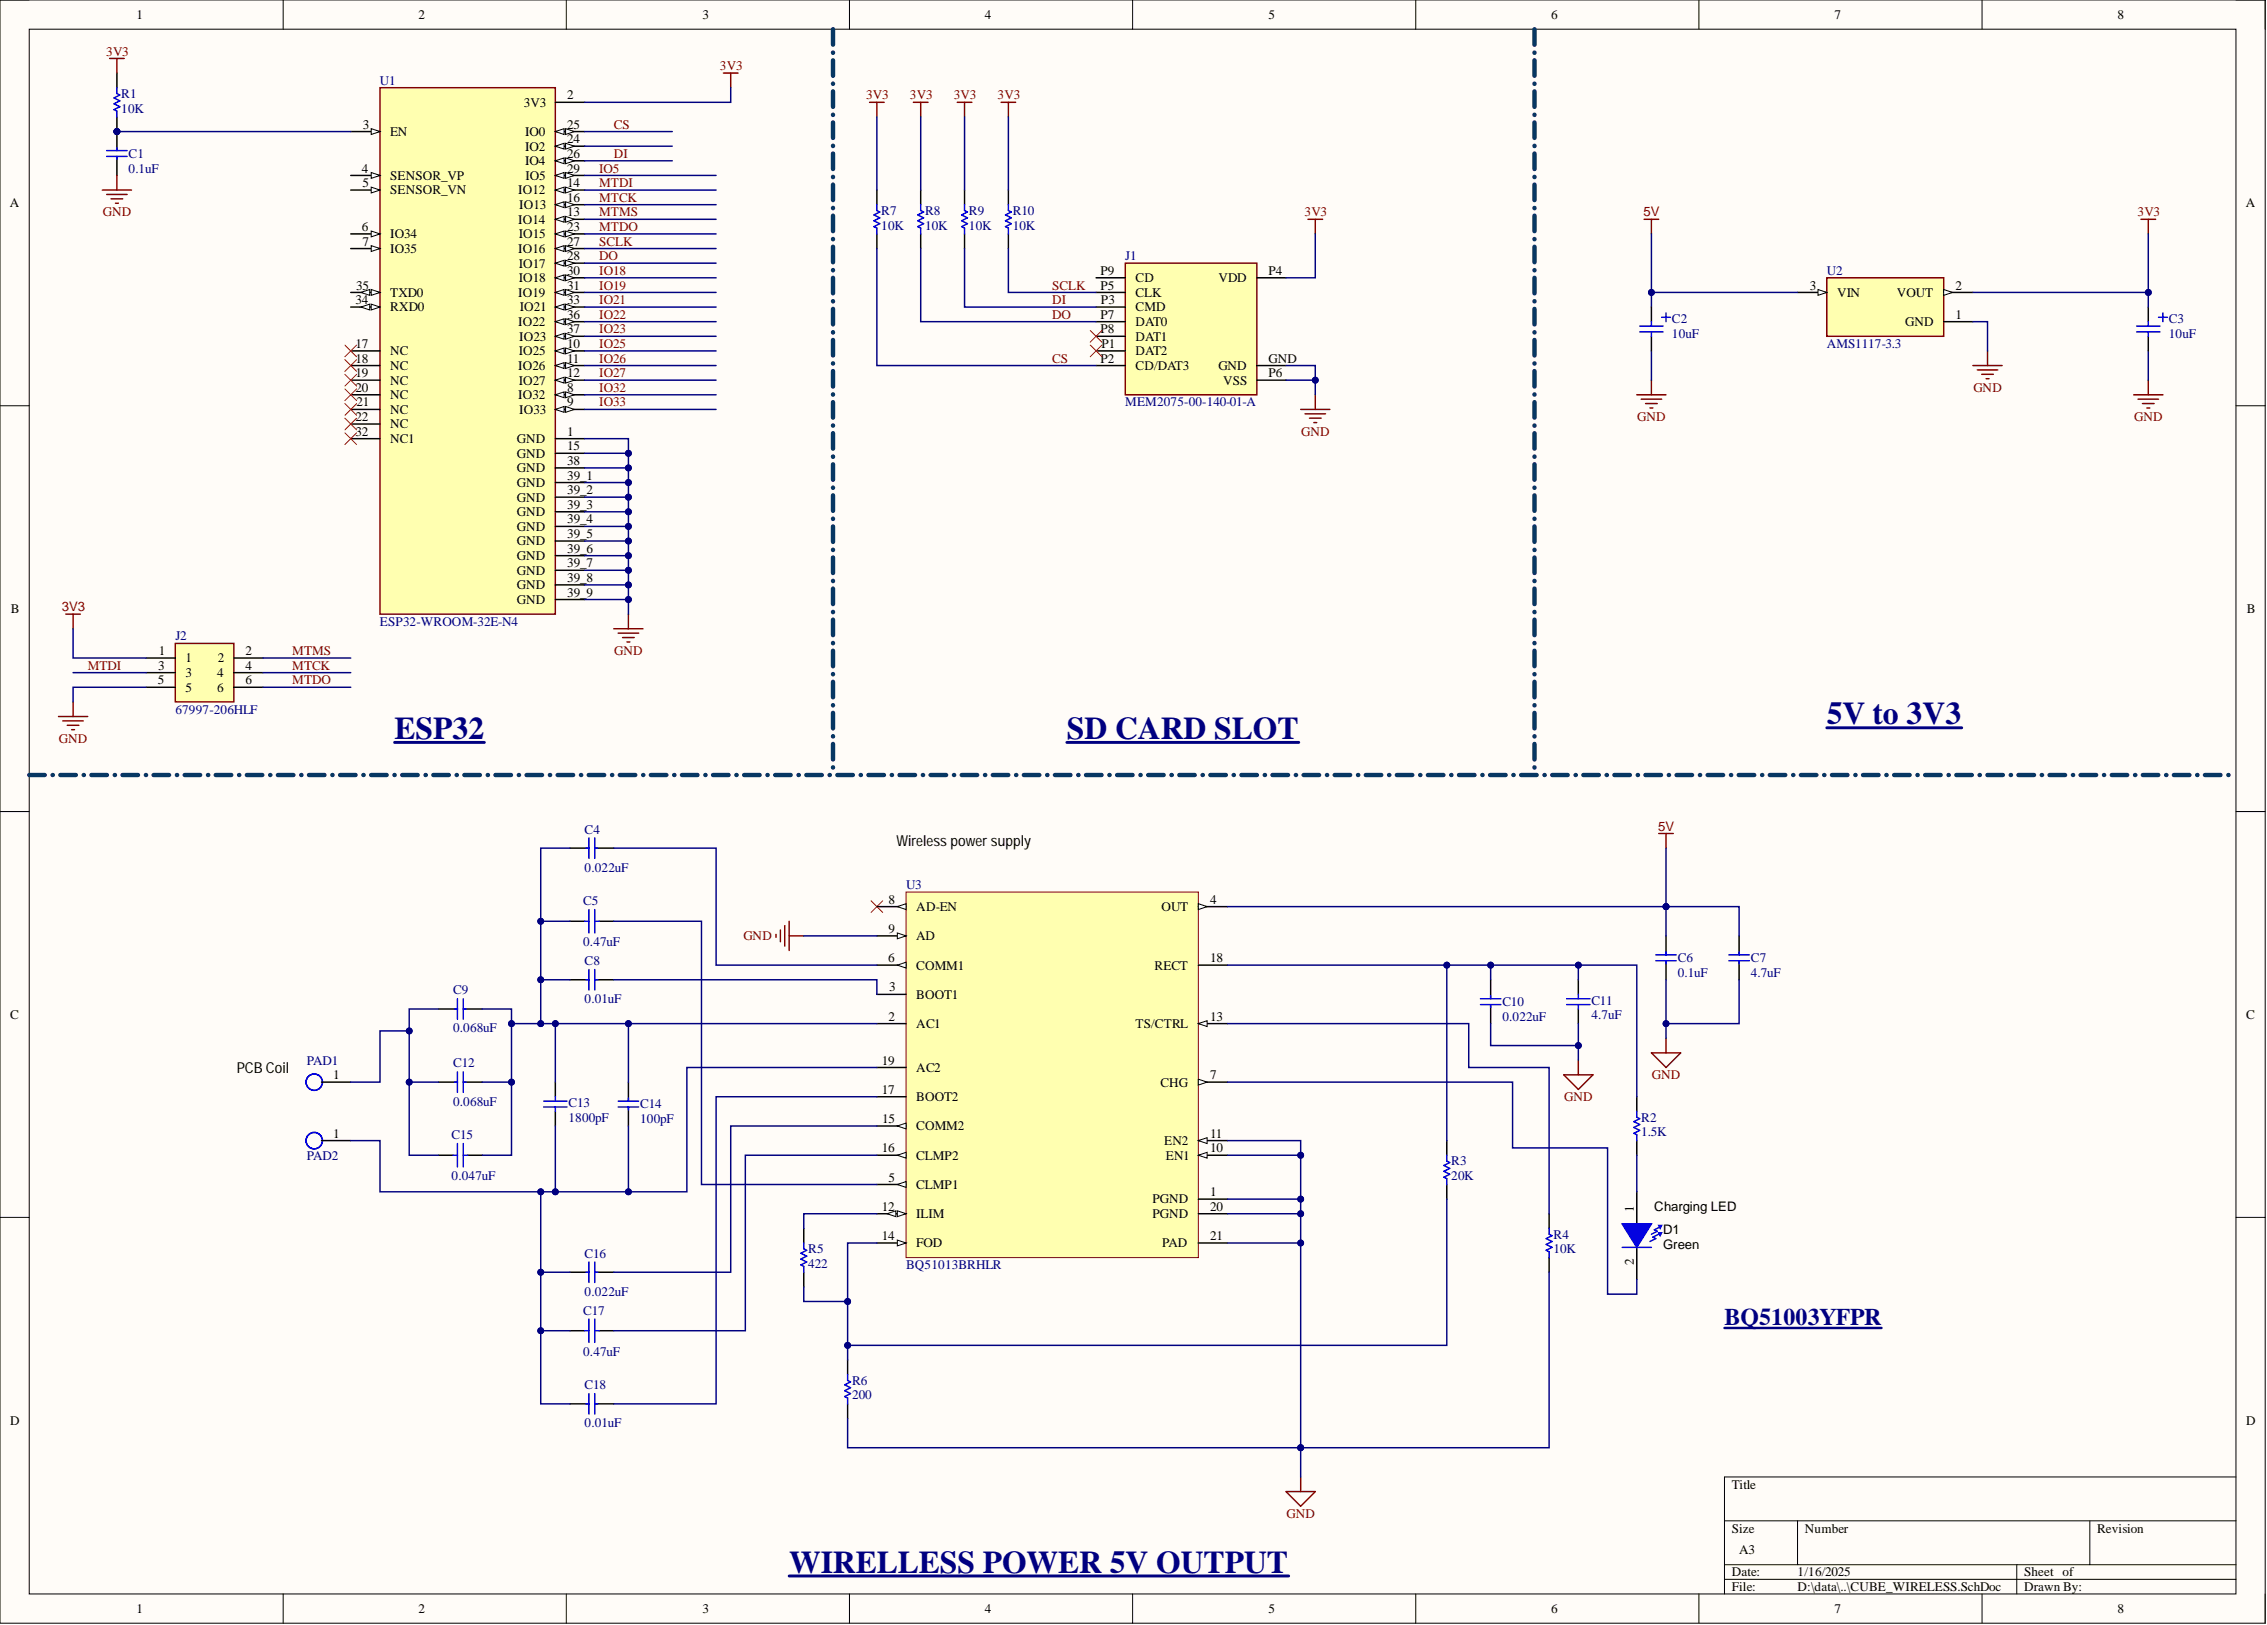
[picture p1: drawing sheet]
<svg xmlns="http://www.w3.org/2000/svg" width="393mm" height="282mm" viewBox="0 0 393 282" stroke-linecap="round" stroke-linejoin="round" font-family="sans-serif">
<defs><g id="words">
<g font-size="5.5" fill="#000080">
<text x="317" y="125.6">5V to 3V3</text>
<text x="68.5" y="128.2">ESP32</text>
<text x="185.1" y="128.2">SD CARD SLOT</text>
<text x="136.9" y="272.8">WIRELLESS POWER 5V OUTPUT</text>
</g>
<text font-size="4.1" fill="#000080" x="299.2" y="229.9">BQ51003YFPR</text>
<g font-size="2.6">
<text x="155.5" y="146.8">Wireless power supply</text>
<text x="41.1" y="186.1">PCBCoil</text>
</g>
<g font-size="2.3">
<text x="23.7" y="3.3">1</text>
<text x="72.6" y="3.3">2</text>
<text x="121.9" y="3.3">3</text>
<text x="170.9" y="3.3">4</text>
<text x="220.1" y="3.3">5</text>
<text x="269.1" y="3.3">6</text>
<text x="318.3" y="3.3">7</text>
<text x="367.4" y="3.3">8</text>
<text x="98.4" y="17.2">2</text>
<text x="63" y="22.3">3</text>
<text x="67.7" y="23.6">EN</text>
<text x="90.9" y="18.5">3V3</text>
<text x="91.1" y="23.6">IO0</text>
<text x="98.4" y="22.3">25</text>
<text x="62.8" y="29.9">4</text>
<text x="91.1" y="26.1">IO2</text>
<text x="91.1" y="28.7">IO4</text>
<text x="98.4" y="24.9">24</text>
<text x="98.4" y="27.4">26</text>
<text x="98.4" y="29.9">29</text>
<text x="1.7" y="35.9">A</text>
<text x="62.9" y="32.5">5</text>
<text x="67.7" y="31.2">SENSOR_VP</text>
<text x="67.7" y="33.7">SENSOR_VN</text>
<text x="89.9" y="33.7">IO12</text>
<text x="91.2" y="31.2">IO5</text>
<text x="98.4" y="32.5">14</text>
<text x="98.4" y="35">16</text>
<text x="389.7" y="35.9">A</text>
<text x="62.8" y="40.1">6</text>
<text x="67.7" y="41.3">IO34</text>
<text x="89.9" y="38.8">IO14</text>
<text x="90" y="41.3">IO15</text>
<text x="90.1" y="36.3">IO13</text>
<text x="98.4" y="37.5">13</text>
<text x="98.4" y="40.1">23</text>
<text x="62.9" y="42.6">7</text>
<text x="67.7" y="43.9">IO35</text>
<text x="89.9" y="43.9">IO16</text>
<text x="90" y="46.4">IO17</text>
<text x="98.4" y="42.6">27</text>
<text x="98.4" y="45.1">28</text>
<text x="98.4" y="47.7">30</text>
<text x="190.9" y="47.7">P9</text>
<text x="220.1" y="47.7">P4</text>
<text x="61.7" y="52.8">34</text>
<text x="61.8" y="50.2">35</text>
<text x="67.7" y="51.5">TXD0</text>
<text x="89.9" y="51.5">IO19</text>
<text x="90" y="48.9">IO18</text>
<text x="98.4" y="50.2">31</text>
<text x="98.4" y="52.8">33</text>
<text x="190.9" y="50.2">P5</text>
<text x="191" y="52.8">P3</text>
<text x="197" y="51.5">CLK</text>
<text x="197" y="48.9">CD</text>
<text x="211.4" y="48.9">VDD</text>
<text x="314" y="50.2">3</text>
<text x="318.7" y="51.5">VIN</text>
<text x="329.1" y="51.5">VOUT</text>
<text x="339.3" y="50.2">2</text>
<text x="67.7" y="54">RXD0</text>
<text x="89.9" y="56.6">IO22</text>
<text x="90.1" y="59.1">IO23</text>
<text x="90.2" y="54">IO21</text>
<text x="98.4" y="55.3">36</text>
<text x="98.4" y="57.8">37</text>
<text x="190.9" y="55.3">P7</text>
<text x="190.9" y="57.8">P8</text>
<text x="197" y="54">CMD</text>
<text x="197" y="56.6">DAT0</text>
<text x="197" y="59.1">DAT1</text>
<text x="330.6" y="56.6">GND</text>
<text x="339.3" y="55.3">1</text>
<text x="61.7" y="60.4">17</text>
<text x="61.7" y="62.9">18</text>
<text x="61.7" y="65.4">19</text>
<text x="67.7" y="61.6">NC</text>
<text x="67.7" y="64.2">NC</text>
<text x="89.9" y="64.2">IO26</text>
<text x="90" y="61.6">IO25</text>
<text x="98.4" y="60.4">10</text>
<text x="98.4" y="62.9">11</text>
<text x="98.4" y="65.4">12</text>
<text x="190.9" y="62.9">P2</text>
<text x="191.1" y="60.4">P1</text>
<text x="197" y="61.6">DAT2</text>
<text x="197" y="64.2">CD/DAT3</text>
<text x="211.4" y="64.2">GND</text>
<text x="220.1" y="65.4">P6</text>
<text x="220.1" y="62.9">GND</text>
<text x="61.7" y="68">20</text>
<text x="61.9" y="70.5">21</text>
<text x="67.7" y="66.7">NC</text>
<text x="67.7" y="69.2">NC</text>
<text x="67.7" y="71.8">NC</text>
<text x="89.9" y="69.2">IO32</text>
<text x="90" y="66.7">IO27</text>
<text x="90.1" y="71.8">IO33</text>
<text x="98.4" y="68">8</text>
<text x="98.4" y="70.5">9</text>
<text x="212.2" y="66.7">VSS</text>
<text x="61.7" y="73">22</text>
<text x="61.7" y="75.6">32</text>
<text x="67.7" y="74.3">NC</text>
<text x="67.7" y="76.9">NC1</text>
<text x="89.7" y="76.9">GND</text>
<text x="98.4" y="75.6">1</text>
<text x="89.7" y="79.4">GND</text>
<text x="89.7" y="81.9">GND</text>
<text x="98.4" y="78.1">15</text>
<text x="98.4" y="80.7">38</text>
<text x="98.4" y="83.2">39_1</text>
<text x="89.7" y="84.5">GND</text>
<text x="89.7" y="87">GND</text>
<text x="89.7" y="89.5">GND</text>
<text x="98.4" y="85.7">39_2</text>
<text x="98.4" y="88.3">39_3</text>
<text x="89.7" y="92.1">GND</text>
<text x="89.7" y="94.6">GND</text>
<text x="98.4" y="90.8">39_4</text>
<text x="98.4" y="93.3">39_5</text>
<text x="98.4" y="95.9">39_6</text>
<text x="89.7" y="97.1">GND</text>
<text x="89.7" y="99.7">GND</text>
<text x="98.4" y="98.4">39_7</text>
<text x="98.4" y="100.9">39_8</text>
<text x="1.9" y="106.4">B</text>
<text x="89.7" y="102.2">GND</text>
<text x="89.7" y="104.8">GND</text>
<text x="98.4" y="103.5">39_9</text>
<text x="389.8" y="106.4">B</text>
<text x="27.6" y="113.6">1</text>
<text x="42.6" y="113.6">2</text>
<text x="27.4" y="118.7">5</text>
<text x="27.5" y="116.2">3</text>
<text x="32.2" y="114.9">1</text>
<text x="32.2" y="117.4">3</text>
<text x="32.2" y="120">5</text>
<text x="37.7" y="117.4">4</text>
<text x="37.7" y="120">6</text>
<text x="37.8" y="114.9">2</text>
<text x="42.6" y="116.2">4</text>
<text x="42.6" y="118.7">6</text>
<text x="154.2" y="161.8">9</text>
<text x="154.2" y="156.8">8</text>
<text x="159" y="158">AD-EN</text>
<text x="201.5" y="158">OUT</text>
<text x="210" y="156.8">4</text>
<text x="154.1" y="166.9">6</text>
<text x="159" y="163.1">AD</text>
<text x="210" y="166.9">18</text>
<text x="154.3" y="172">3</text>
<text x="159" y="173.2">BOOT1</text>
<text x="159" y="168.2">COMM1</text>
<text x="200.3" y="168.2">RECT</text>
<text x="1.8" y="176.7">C</text>
<text x="154.2" y="177">2</text>
<text x="159" y="178.3">AC1</text>
<text x="197" y="178.3">TS/CTRL</text>
<text x="210" y="177">13</text>
<text x="389.7" y="176.7">C</text>
<text x="153" y="184.7">19</text>
<text x="159" y="185.9">AC2</text>
<text x="57.8" y="187.2">1</text>
<text x="153" y="189.7">17</text>
<text x="159" y="191">BOOT2</text>
<text x="201.3" y="188.5">CHG</text>
<text x="210" y="187.2">7</text>
<text x="57.8" y="197.3">1</text>
<text x="153.1" y="194.8">15</text>
<text x="159" y="196.1">COMM2</text>
<text x="210" y="197.3">11</text>
<text x="153" y="199.9">16</text>
<text x="159" y="201.1">CLMP2</text>
<text x="202" y="198.6">EN2</text>
<text x="202.3" y="201.1">EN1</text>
<text x="210" y="199.9">10</text>
<text x="154.2" y="205">5</text>
<text x="159" y="206.2">CLMP1</text>
<text x="200" y="208.8">PGND</text>
<text x="210" y="207.5">1</text>
<text x="153" y="210">12</text>
<text x="153" y="215.1">14</text>
<text x="159" y="211.3">ILIM</text>
<text x="200" y="211.3">PGND</text>
<text x="210" y="210">20</text>
<text x="210" y="215.1">21</text>
<text x="283.5" y="210.3" transform="rotate(-90 283.5 210.3)">1</text>
<text x="287" y="210">Charging LED</text>
<text x="288.6" y="214.1">D1</text>
<text x="159" y="216.4">FOD</text>
<text x="201.7" y="216.4">PAD</text>
<text x="283.5" y="219.4" transform="rotate(-90 283.5 219.4)">2</text>
<text x="288.6" y="216.6">Green</text>
<text x="1.8" y="247.1">D</text>
<text x="389.7" y="247.1">D</text>
<text x="300.5" y="258.2">Title</text>
<text x="300.5" y="265.8">Size</text>
<text x="301.7" y="269.6">A3</text>
<text x="313.2" y="265.8">Number</text>
<text x="363.9" y="265.8">Revision</text>
<text x="300.5" y="273.4">Date:</text>
<text x="300.5" y="276">File:</text>
<text x="311.9" y="273.4">1/16/2025</text>
<text x="311.9" y="276">D:\data\..\CUBE_WIRELESS.SchDoc</text>
<text x="351.2" y="273.4">Sheet of</text>
<text x="351.2" y="276">Drawn By:</text>
<text x="23.7" y="279.8">1</text>
<text x="72.6" y="279.8">2</text>
<text x="121.9" y="279.8">3</text>
<text x="170.9" y="279.8">4</text>
<text x="220.1" y="279.8">5</text>
<text x="269.1" y="279.8">6</text>
<text x="318.3" y="279.8">7</text>
<text x="367.4" y="279.8">8</text>
</g>
<g font-size="2.3" fill="#800000">
<text x="18.4" y="9.6">3V3</text>
<text x="124.9" y="12.2">3V3</text>
<text x="150.3" y="17.2">3V3</text>
<text x="157.9" y="17.2">3V3</text>
<text x="165.5" y="17.2">3V3</text>
<text x="173.1" y="17.2">3V3</text>
<text x="106.5" y="22.3">CS</text>
<text x="104" y="29.9">IO5</text>
<text x="106.5" y="27.4">DI</text>
<text x="104" y="32.5">MTDI</text>
<text x="104" y="35">MTCK</text>
<text x="17.8" y="37.5">GND</text>
<text x="104" y="37.5">MTMS</text>
<text x="104" y="40.1">MTDO</text>
<text x="226.4" y="37.5">3V3</text>
<text x="285.2" y="37.5">5V</text>
<text x="370.9" y="37.5">3V3</text>
<text x="104" y="42.6">SCLK</text>
<text x="104" y="45.1">DO</text>
<text x="104" y="47.7">IO18</text>
<text x="104" y="50.2">IO19</text>
<text x="104" y="52.8">IO21</text>
<text x="182.6" y="52.8">DI</text>
<text x="182.6" y="50.2">SCLK</text>
<text x="104" y="55.3">IO22</text>
<text x="104" y="57.8">IO23</text>
<text x="182.6" y="55.3">DO</text>
<text x="104" y="60.4">IO25</text>
<text x="104" y="62.9">IO26</text>
<text x="104" y="65.4">IO27</text>
<text x="182.6" y="62.9">CS</text>
<text x="104" y="68">IO32</text>
<text x="104" y="70.5">IO33</text>
<text x="342.4" y="68">GND</text>
<text x="225.8" y="75.6">GND</text>
<text x="284.1" y="73">GND</text>
<text x="370.3" y="73">GND</text>
<text x="10.7" y="106">3V3</text>
<text x="50.7" y="113.6">MTMS</text>
<text x="106.6" y="113.6">GND</text>
<text x="15.2" y="116.2">MTDI</text>
<text x="50.7" y="116.2">MTCK</text>
<text x="50.7" y="118.7">MTDO</text>
<text x="10.2" y="128.9">GND</text>
<text x="287.7" y="144.1">5V</text>
<text x="129" y="163.1">GND</text>
<text x="271.4" y="191">GND</text>
<text x="286.6" y="187.2">GND</text>
<text x="223.2" y="263.3">GND</text>
</g>
<g font-size="2.3" fill="#000080">
<text x="21" y="17">R1</text>
<text x="65.9" y="14.7">U1</text>
<text x="21" y="19.5">10K</text>
<text x="22.3" y="27.4">C1</text>
<text x="22.3" y="29.9">0.1uF</text>
<text x="152.9" y="37.3">R7</text>
<text x="152.9" y="39.8">10K</text>
<text x="160.5" y="37.3">R8</text>
<text x="160.5" y="39.8">10K</text>
<text x="168.1" y="37.3">R9</text>
<text x="168.1" y="39.8">10K</text>
<text x="175.7" y="37.3">R10</text>
<text x="175.7" y="39.8">10K</text>
<text x="195.2" y="45.1">J1</text>
<text x="317" y="47.7">U2</text>
<text x="290.1" y="56.1">C2</text>
<text x="290.1" y="58.6">10uF</text>
<text x="376.3" y="56.1">C3</text>
<text x="376.3" y="58.6">10uF</text>
<text x="317" y="60.4">AMS1117-3.3</text>
<text x="195.2" y="70.5">MEM2075-00-140-01-A</text>
<text x="30.4" y="111.1">J2</text>
<text x="65.9" y="108.6">ESP32-WROOM-32E-N4</text>
<text x="30.4" y="123.8">67997-206HLF</text>
<text x="101.4" y="144.6">C4</text>
<text x="101.4" y="151.2">0.022uF</text>
<text x="157.2" y="154.2">U3</text>
<text x="101.2" y="157">C5</text>
<text x="101.2" y="164.1">0.47uF</text>
<text x="101.4" y="167.4">C8</text>
<text x="291.1" y="166.9">C6</text>
<text x="303.8" y="166.9">C7</text>
<text x="78.6" y="172.5">C9</text>
<text x="291.1" y="169.4">0.1uF</text>
<text x="303.8" y="169.4">4.7uF</text>
<text x="78.6" y="179.1">0.068uF</text>
<text x="101.4" y="174">0.01uF</text>
<text x="260.7" y="174.5">C10</text>
<text x="260.7" y="177">0.022uF</text>
<text x="276.1" y="174.3">C11</text>
<text x="276.1" y="176.8">4.7uF</text>
<text x="53.2" y="184.7">PAD1</text>
<text x="78.6" y="185.2">C12</text>
<text x="78.6" y="191.8">0.068uF</text>
<text x="78.4" y="197.6">C15</text>
<text x="98.6" y="192">C13</text>
<text x="98.6" y="194.6">1800pF</text>
<text x="111.1" y="192.3">C14</text>
<text x="111.1" y="194.8">100pF</text>
<text x="284.8" y="194.6">R2</text>
<text x="284.8" y="197.1">1.5K</text>
<text x="53.2" y="201.1">PAD2</text>
<text x="251.8" y="202.2">R3</text>
<text x="78.4" y="204.7">0.047uF</text>
<text x="251.8" y="204.7">20K</text>
<text x="269.5" y="214.8">R4</text>
<text x="101.4" y="218.1">C16</text>
<text x="140.2" y="217.4">R5</text>
<text x="140.2" y="219.9">422</text>
<text x="157.2" y="220.2">BQ51013BRHLR</text>
<text x="269.5" y="217.4">10K</text>
<text x="101.4" y="224.7">0.022uF</text>
<text x="101.2" y="228">C17</text>
<text x="101.2" y="235.1">0.47uF</text>
<text x="101.4" y="241">C18</text>
<text x="147.8" y="240.2">R6</text>
<text x="147.8" y="242.7">200</text>
<text x="101.4" y="247.6">0.01uF</text>
</g>
</g></defs>
<path d="M0 0h393v281.6h-393z" fill-rule="evenodd" fill="#fffcf8"/>
<path d="M0 0h393v281.6h-393z" fill="none" stroke="#000" stroke-width=".17"/>
<path d="M5.1 5.1h382.9v271.4h-382.9z" fill-rule="evenodd" fill="#fffcf8"/>
<g fill="none" stroke="#000" stroke-width=".17">
<path d="M0 0h5.1M49.1 0v5.1M98.3 0v5.1M147.4 0v5.1M196.5 0v5.1M245.6 0v5.1M294.8 0v5.1M343.9 0v5.1M388 0h5v5.1M5.1 5.1h382.9v271.4h-382.9zM0 70.4h5.1M388 70.4h5"/>
<path d="M0 140.8h5.1M388 140.8h5M0 211.2h5.1M388 211.2h5M388 256.2h-88.8v20.3M49.1 276.5v5.1M98.3 276.5v5.1M147.4 276.5v5.1M196.5 276.5v5.1M245.6 276.5v5.1M294.8 276.5v5.1M299.2 263.8h88.8"/>
<path d="M299.2 271.4h88.8M299.2 273.9h88.8M311.9 263.8v7.6M343.9 276.5v5.1M349.9 271.4v5.1M362.6 263.8v7.6M393 276.5v5.1"/>
</g>
<path d="M65.9 15.2h30.5v91.3h-30.5z" fill-rule="evenodd" fill="#ffffb0"/>
<path d="M65.9 15.2h30.5v91.3h-30.5z" fill="none" stroke="#800000" stroke-width=".25"/>
<path d="M60.9 22.8h5" fill="none" stroke="#000" stroke-width=".25"/>
<path d="M64.4 22.3l1.5 .5-1.5 .5z" fill="#f8fcff"/>
<path d="M64.4 22.3l1.5 .5-1.5 .5z" fill="none" stroke="#000" stroke-width=".17"/>
<path d="M60.9 30.4h5" fill="none" stroke="#000" stroke-width=".25"/>
<path d="M64.4 29.9l1.5 .5-1.5 .5z" fill="#f8fcff"/>
<path d="M64.4 29.9l1.5 .5-1.5 .5z" fill="none" stroke="#000" stroke-width=".17"/>
<path d="M60.9 33h5" fill="none" stroke="#000" stroke-width=".25"/>
<path d="M64.4 32.5l1.5 .5-1.5 .5z" fill="#f8fcff"/>
<path d="M64.4 32.5l1.5 .5-1.5 .5z" fill="none" stroke="#000" stroke-width=".17"/>
<path d="M60.9 40.6h5" fill="none" stroke="#000" stroke-width=".25"/>
<path d="M64.4 40.1l1.5 .5-1.5 .5z" fill="#f8fcff"/>
<path d="M64.4 40.1l1.5 .5-1.5 .5z" fill="none" stroke="#000" stroke-width=".17"/>
<path d="M60.9 43.1h5" fill="none" stroke="#000" stroke-width=".25"/>
<path d="M64.4 42.6l1.5 .5-1.5 .5z" fill="#f8fcff"/>
<path d="M64.4 42.6l1.5 .5-1.5 .5z" fill="none" stroke="#000" stroke-width=".17"/>
<path d="M60.9 50.7h5" fill="none" stroke="#000" stroke-width=".25"/>
<path d="M64.4 50.2l1.5 .5-1.5 .5z" fill="#f8fcff"/>
<path d="M64.4 50.2l1.5 .5-1.5 .5z" fill="none" stroke="#000" stroke-width=".17"/>
<path d="M62.6 50.7l1.6-.5v1z" fill="#f8fcff"/>
<path d="M62.6 50.7l1.6-.5v1z" fill="none" stroke="#000" stroke-width=".17"/>
<path d="M60.9 53.3h5" fill="none" stroke="#000" stroke-width=".25"/>
<path d="M64.4 52.8l1.5 .5-1.5 .5z" fill="#f8fcff"/>
<path d="M64.4 52.8l1.5 .5-1.5 .5z" fill="none" stroke="#000" stroke-width=".17"/>
<path d="M62.6 53.3l1.6-.5v1z" fill="#f8fcff"/>
<path d="M62.6 53.3l1.6-.5v1z" fill="none" stroke="#000" stroke-width=".17"/>
<path d="M96.4 17.7h5M96.4 22.8h5M60.9 60.9h5M60.9 63.4h5M60.9 65.9h5M60.9 68.5h5M60.9 71h5M60.9 73.6h5M60.9 76.1h5" fill="none" stroke="#000" stroke-width=".25"/>
<path d="M96.4 22.8l1.5-.5v1z" fill="#f8fcff"/>
<path d="M96.4 22.8l1.5-.5v1z" fill="none" stroke="#000" stroke-width=".17"/>
<path d="M98.1 22.3l1.6 .5-1.6 .5z" fill="#f8fcff"/>
<path d="M98.1 22.3l1.6 .5-1.6 .5z" fill="none" stroke="#000" stroke-width=".17"/>
<path d="M96.4 25.4h5" fill="none" stroke="#000" stroke-width=".25"/>
<path d="M96.4 25.4l1.5-.5v1z" fill="#f8fcff"/>
<path d="M96.4 25.4l1.5-.5v1z" fill="none" stroke="#000" stroke-width=".17"/>
<path d="M98.1 24.9l1.6 .5-1.6 .5z" fill="#f8fcff"/>
<path d="M98.1 24.9l1.6 .5-1.6 .5z" fill="none" stroke="#000" stroke-width=".17"/>
<path d="M96.4 27.9h5" fill="none" stroke="#000" stroke-width=".25"/>
<path d="M96.4 27.9l1.5-.5v1z" fill="#f8fcff"/>
<path d="M96.4 27.9l1.5-.5v1z" fill="none" stroke="#000" stroke-width=".17"/>
<path d="M98.1 27.4l1.6 .5-1.6 .5z" fill="#f8fcff"/>
<path d="M98.1 27.4l1.6 .5-1.6 .5z" fill="none" stroke="#000" stroke-width=".17"/>
<path d="M96.4 30.4h5" fill="none" stroke="#000" stroke-width=".25"/>
<path d="M96.4 30.4l1.5-.5v1z" fill="#f8fcff"/>
<path d="M96.4 30.4l1.5-.5v1z" fill="none" stroke="#000" stroke-width=".17"/>
<path d="M98.1 29.9l1.6 .5-1.6 .5z" fill="#f8fcff"/>
<path d="M98.1 29.9l1.6 .5-1.6 .5z" fill="none" stroke="#000" stroke-width=".17"/>
<path d="M96.4 33h5" fill="none" stroke="#000" stroke-width=".25"/>
<path d="M96.4 33l1.5-.5v1z" fill="#f8fcff"/>
<path d="M96.4 33l1.5-.5v1z" fill="none" stroke="#000" stroke-width=".17"/>
<path d="M98.1 32.5l1.6 .5-1.6 .5z" fill="#f8fcff"/>
<path d="M98.1 32.5l1.6 .5-1.6 .5z" fill="none" stroke="#000" stroke-width=".17"/>
<path d="M96.4 35.5h5" fill="none" stroke="#000" stroke-width=".25"/>
<path d="M96.4 35.5l1.5-.5v1z" fill="#f8fcff"/>
<path d="M96.4 35.5l1.5-.5v1z" fill="none" stroke="#000" stroke-width=".17"/>
<path d="M98.1 35l1.6 .5-1.6 .5z" fill="#f8fcff"/>
<path d="M98.1 35l1.6 .5-1.6 .5z" fill="none" stroke="#000" stroke-width=".17"/>
<path d="M96.4 38h5" fill="none" stroke="#000" stroke-width=".25"/>
<path d="M96.4 38l1.5-.5v1z" fill="#f8fcff"/>
<path d="M96.4 38l1.5-.5v1z" fill="none" stroke="#000" stroke-width=".17"/>
<path d="M98.1 37.5l1.6 .5-1.6 .5z" fill="#f8fcff"/>
<path d="M98.1 37.5l1.6 .5-1.6 .5z" fill="none" stroke="#000" stroke-width=".17"/>
<path d="M96.4 40.6h5" fill="none" stroke="#000" stroke-width=".25"/>
<path d="M96.4 40.6l1.5-.5v1z" fill="#f8fcff"/>
<path d="M96.4 40.6l1.5-.5v1z" fill="none" stroke="#000" stroke-width=".17"/>
<path d="M98.1 40.1l1.6 .5-1.6 .5z" fill="#f8fcff"/>
<path d="M98.1 40.1l1.6 .5-1.6 .5z" fill="none" stroke="#000" stroke-width=".17"/>
<path d="M96.4 43.1h5" fill="none" stroke="#000" stroke-width=".25"/>
<path d="M96.4 43.1l1.5-.5v1z" fill="#f8fcff"/>
<path d="M96.4 43.1l1.5-.5v1z" fill="none" stroke="#000" stroke-width=".17"/>
<path d="M98.1 42.6l1.6 .5-1.6 .5z" fill="#f8fcff"/>
<path d="M98.1 42.6l1.6 .5-1.6 .5z" fill="none" stroke="#000" stroke-width=".17"/>
<path d="M96.4 45.7h5" fill="none" stroke="#000" stroke-width=".25"/>
<path d="M96.4 45.7l1.5-.6v1.1z" fill="#f8fcff"/>
<path d="M96.4 45.7l1.5-.6v1.1z" fill="none" stroke="#000" stroke-width=".17"/>
<path d="M98.1 45.1l1.6 .6-1.6 .5z" fill="#f8fcff"/>
<path d="M98.1 45.1l1.6 .6-1.6 .5z" fill="none" stroke="#000" stroke-width=".17"/>
<path d="M96.4 48.2h5" fill="none" stroke="#000" stroke-width=".25"/>
<path d="M96.4 48.2l1.5-.5v1z" fill="#f8fcff"/>
<path d="M96.4 48.2l1.5-.5v1z" fill="none" stroke="#000" stroke-width=".17"/>
<path d="M98.1 47.7l1.6 .5-1.6 .5z" fill="#f8fcff"/>
<path d="M98.1 47.7l1.6 .5-1.6 .5z" fill="none" stroke="#000" stroke-width=".17"/>
<path d="M96.4 50.7h5" fill="none" stroke="#000" stroke-width=".25"/>
<path d="M96.4 50.7l1.5-.5v1z" fill="#f8fcff"/>
<path d="M96.4 50.7l1.5-.5v1z" fill="none" stroke="#000" stroke-width=".17"/>
<path d="M98.1 50.2l1.6 .5-1.6 .5z" fill="#f8fcff"/>
<path d="M98.1 50.2l1.6 .5-1.6 .5z" fill="none" stroke="#000" stroke-width=".17"/>
<path d="M96.4 53.3h5" fill="none" stroke="#000" stroke-width=".25"/>
<path d="M96.4 53.3l1.5-.5v1z" fill="#f8fcff"/>
<path d="M96.4 53.3l1.5-.5v1z" fill="none" stroke="#000" stroke-width=".17"/>
<path d="M98.1 52.8l1.6 .5-1.6 .5z" fill="#f8fcff"/>
<path d="M98.1 52.8l1.6 .5-1.6 .5z" fill="none" stroke="#000" stroke-width=".17"/>
<path d="M96.4 55.8h5" fill="none" stroke="#000" stroke-width=".25"/>
<path d="M96.4 55.8l1.5-.5v1z" fill="#f8fcff"/>
<path d="M96.4 55.8l1.5-.5v1z" fill="none" stroke="#000" stroke-width=".17"/>
<path d="M98.1 55.3l1.6 .5-1.6 .5z" fill="#f8fcff"/>
<path d="M98.1 55.3l1.6 .5-1.6 .5z" fill="none" stroke="#000" stroke-width=".17"/>
<path d="M96.4 58.3h5" fill="none" stroke="#000" stroke-width=".25"/>
<path d="M96.4 58.3l1.5-.5v1z" fill="#f8fcff"/>
<path d="M96.4 58.3l1.5-.5v1z" fill="none" stroke="#000" stroke-width=".17"/>
<path d="M98.1 57.8l1.6 .5-1.6 .5z" fill="#f8fcff"/>
<path d="M98.1 57.8l1.6 .5-1.6 .5z" fill="none" stroke="#000" stroke-width=".17"/>
<path d="M96.4 60.9h5" fill="none" stroke="#000" stroke-width=".25"/>
<path d="M96.4 60.9l1.5-.5v1z" fill="#f8fcff"/>
<path d="M96.4 60.9l1.5-.5v1z" fill="none" stroke="#000" stroke-width=".17"/>
<path d="M98.1 60.4l1.6 .5-1.6 .5z" fill="#f8fcff"/>
<path d="M98.1 60.4l1.6 .5-1.6 .5z" fill="none" stroke="#000" stroke-width=".17"/>
<path d="M96.4 63.4h5" fill="none" stroke="#000" stroke-width=".25"/>
<path d="M96.4 63.4l1.5-.5v1z" fill="#f8fcff"/>
<path d="M96.4 63.4l1.5-.5v1z" fill="none" stroke="#000" stroke-width=".17"/>
<path d="M98.1 62.9l1.6 .5-1.6 .5z" fill="#f8fcff"/>
<path d="M98.1 62.9l1.6 .5-1.6 .5z" fill="none" stroke="#000" stroke-width=".17"/>
<path d="M96.4 65.9h5" fill="none" stroke="#000" stroke-width=".25"/>
<path d="M96.4 65.9l1.5-.5v1.1z" fill="#f8fcff"/>
<path d="M96.4 65.9l1.5-.5v1.1z" fill="none" stroke="#000" stroke-width=".17"/>
<path d="M98.1 65.4l1.6 .5-1.6 .6z" fill="#f8fcff"/>
<path d="M98.1 65.4l1.6 .5-1.6 .6z" fill="none" stroke="#000" stroke-width=".17"/>
<path d="M96.4 68.5h5" fill="none" stroke="#000" stroke-width=".25"/>
<path d="M96.4 68.5l1.5-.5v1z" fill="#f8fcff"/>
<path d="M96.4 68.5l1.5-.5v1z" fill="none" stroke="#000" stroke-width=".17"/>
<path d="M98.1 68l1.6 .5-1.6 .5z" fill="#f8fcff"/>
<path d="M98.1 68l1.6 .5-1.6 .5z" fill="none" stroke="#000" stroke-width=".17"/>
<path d="M96.4 71h5" fill="none" stroke="#000" stroke-width=".25"/>
<path d="M96.4 71l1.5-.5v1z" fill="#f8fcff"/>
<path d="M96.4 71l1.5-.5v1z" fill="none" stroke="#000" stroke-width=".17"/>
<path d="M98.1 70.5l1.6 .5-1.6 .5z" fill="#f8fcff"/>
<path d="M98.1 70.5l1.6 .5-1.6 .5z" fill="none" stroke="#000" stroke-width=".17"/>
<path d="M96.4 76.1h5M96.4 78.6h5M96.4 81.2h5M96.4 83.7h5M96.4 86.2h5M96.4 88.8h5M96.4 91.3h5M96.4 93.8h5M96.4 96.4h5M96.4 98.9h5M96.4 101.5h5M96.4 104h5" fill="none" stroke="#000" stroke-width=".25"/>
<path d="M195.2 45.7h22.9v22.8h-22.9z" fill-rule="evenodd" fill="#ffffb0"/>
<g fill="none" stroke="#800000" stroke-width=".25">
<path d="M125.5 12.7h2.6M126.8 12.7v2.5M226.9 38h2.6M228.2 38v2.6M195.2 45.7h22.9v22.8h-22.9zM225.7 71h5M226.4 71.8h3.6M227.2 72.5h2M228 73.3h.5M228.2 68.5v2.5M106.5 109.1h5.1M107.3 109.8h3.5"/>
<path d="M108 110.6h2M108.8 111.3h.5M109 106.5v2.6"/>
</g>
<path d="M190.2 53.3h5M190.2 48.2h5M190.2 50.7h5M190.2 55.8h5M190.2 58.3h5M218.1 48.2h5M190.2 60.9h5M190.2 63.4h5M218.1 63.4h5M218.1 65.9h5" fill="none" stroke="#000" stroke-width=".25"/>
<g fill="none" stroke="#f00" stroke-width=".17">
<path d="M59.8 59.9l2.1 2M61.9 59.9l-2.1 2M59.8 62.4l2.1 2M59.8 64.9l2.1 2.1M59.8 67.5l2.1 2M59.8 70l2.1 2M59.8 72.5l2.1 2.1M59.8 75.1l2.1 2M61.9 62.4l-2.1 2M61.9 64.9l-2.1 2.1M61.9 67.5l-2.1 2M61.9 70l-2.1 2"/>
<path d="M61.9 72.5l-2.1 2.1M61.9 75.1l-2.1 2"/>
</g>
<circle cx="20.3" cy="22.8" r=".51" fill="#000080"/>
<circle cx="20.3" cy="22.8" r=".51" fill="none" stroke="#000080" stroke-width=".17"/>
<path d="M20.3 12.7v2.5M20.3 20.3v2.5" fill="none" stroke="#000" stroke-width=".25"/>
<circle cx="20.3" cy="22.8" r=".51" fill="#000080"/>
<circle cx="20.3" cy="22.8" r=".51" fill="none" stroke="#000080" stroke-width=".17"/>
<path d="M20.3 15.2v1l.5 .3-1 .5 1 .5-1 .5 1 .5-1 .5 .5 .3v1" fill="none" stroke="#00f" stroke-width=".25"/>
<path d="M19 10.1h2.6M20.3 10.1v2.6" fill="none" stroke="#800000" stroke-width=".25"/>
<circle cx="20.3" cy="22.8" r=".51" fill="#000080"/>
<circle cx="20.3" cy="22.8" r=".51" fill="none" stroke="#000080" stroke-width=".17"/>
<path d="M20.3 22.8v3.3M20.3 27.1v3.3" fill="none" stroke="#000" stroke-width=".25"/>
<circle cx="20.3" cy="22.8" r=".51" fill="#000080"/>
<circle cx="20.3" cy="22.8" r=".51" fill="none" stroke="#000080" stroke-width=".17"/>
<g fill="none" stroke="#00f" stroke-width=".25">
<path d="M18.5 26.1h3.6M18.5 27.1h3.6M20.3 25.6v.5M20.3 27.1v.5M101.4 159.8h.8M101.7 147.1h.5M102.2 145.3v3.6M102.2 157.8v4M103.2 145.3v3.6M103.2 157.8v4M103.2 147.1h.5M103.2 159.8h.8"/>
<path d="M78.9 175h.5M79.4 173.2v3.6M80.4 173.2v3.6M80.4 175h.5M101.7 169.9h.5M102.2 168.2v3.5M103.2 168.2v3.5M103.2 169.9h.5M256.9 173.2h3.5M256.9 174.3h3.5M258.6 172.7v.5M258.6 174.3v.5"/>
<path d="M271.8 173.2h4.1M271.8 174.3h4.1M273.9 172.5v.7M273.9 174.3v.7M287.3 165.6h3.5M287.3 166.6h3.5M289.1 165.1v.5M289.1 166.6v.6M300 165.6h3.5M300 166.6h3.5M301.7 165.1v.5M301.7 166.6v.6"/>
<path d="M78.9 187.7h.5M79.4 185.9v3.6M79.4 198.4v4M80.4 185.9v3.6M80.4 198.4v4M80.4 187.7h.5M94.3 191h4.1M94.3 192h4.1M96.4 190.2v.8M96.4 192v.8M107.3 191h3.5M107.3 192h3.5"/>
<path d="M109 190.5v.5M109 192v.5M284 192.8v1l.5 .2-1 .6 1 .5-1 .5 1 .5-1 .5 .5 .2v1M78.6 200.4h.8M80.4 200.4h.7"/>
</g>
<path d="M17.8 33h5M18.5 33.7h3.6M19.3 34.5h2M20 35.3h.5M20.3 30.4v2.6M287.8 144.6h2.5M289.1 144.6v2.5M271.3 186.4h5.1l-2.5 2.6zM273.9 183.9v2.5M286.5 182.6h5.1l-2.5 2.6zM289.1 180.1v2.5" fill="none" stroke="#800000" stroke-width=".25"/>
<g fill="none" stroke="#000" stroke-width=".25">
<path d="M98.9 147.1h3.3M98.9 159.8h2.5M103.2 147.1h3.3M104 159.8h2.5M76.1 175h3.3M80.4 175h3.3M98.9 169.9h3.3M103.2 169.9h3.3M258.6 169.9v3.3M258.6 174.3v3.3M273.9 169.9v2.6M273.9 175v2.6"/>
<path d="M289.1 162.3v3.3M289.1 166.6v3.3M301.7 162.3v3.3M301.7 166.6v3.3M76.1 187.7h3.3M80.4 187.7h3.3M96.4 187.7v2.5M96.4 192.8v2.5M109 187.7v3.3M109 192v3.3M284 190.2v2.6M284 197.8v2.6"/>
<path d="M76.1 200.4h2.5M81.1 200.4h2.6M284 206.7v5.6M284 216.4v5.5"/>
</g>
<path d="M281.5 212.3h5l-2.5 4.1z" fill="#00f"/>
<path d="M281.5 212.3h5l-2.5 4.1zM281.5 216.4h5M287.8 214.1l-1 .5 .5 .2-1 .6M288.1 212.8l-1.1 .5 .5 .3-1 .5" fill="none" stroke="#00f" stroke-width=".25"/>
<path d="M287.8 213.8h.5l-.2 .5z" fill="#00f"/>
<path d="M287.8 213.8h.5l-.2 .5z" fill="none" stroke="#00f" stroke-width=".25"/>
<path d="M287.8 212.6h.5l-.2 .5z" fill="#00f"/>
<g fill="none" stroke="#00f" stroke-width=".25">
<path d="M102.2 218.9v3.6M103.2 218.9v3.6M139.5 215.6v1l.5 .3-1 .5 1 .5-1 .5 1 .5-1 .5 .5 .3v1M251 200.4v1l.5 .3-1 .5 1 .5-1 .5 1 .5-1 .5 .5 .2v1.1M268.8 213.1v1l.5 .2-1 .5 1 .6-1 .5 1 .5-1 .5 .5 .2v1M287.8 212.6h.5l-.2 .5zM101.4 230.8h.8M101.7 220.7h.5M102.2 228.8v4.1M103.2 228.8v4.1M103.2 220.7h.5M103.2 230.8h.8"/>
<path d="M147.1 238.4v1.1l.5 .2-1 .5 1 .5-1 .5 1 .5-1 .5 .5 .3v1M101.7 243.5h.5M102.2 241.7v3.6M103.2 241.7v3.6M103.2 243.5h.5"/>
</g>
<g fill="none" stroke="#000" stroke-width=".25">
<path d="M251 197.8v2.6M139.5 213.1v2.5M251 205.5v2.5M268.8 210.5v2.6M268.8 218.1v2.6M98.9 220.7h3.3M98.9 230.8h2.5M103.2 220.7h3.3M104 230.8h2.5M139.5 220.7v2.5M147.1 235.9v2.5M98.9 243.5h3.3"/>
<path d="M103.2 243.5h3.3M147.1 243.5v2.5"/>
</g>
<path d="M136.9 159.8v5.1M134.6 162.1v.5M135.4 161.3v2.1M136.2 160.6v3.5M136.9 162.3h2.6M223.1 258.7h5.1l-2.5 2.6zM225.7 256.2v2.5" fill="none" stroke="#800000" stroke-width=".25"/>
<path d="M151.1 156.2l2.1 2.1M153.2 156.2l-2.1 2.1" fill="none" stroke="#f00" stroke-width=".17"/>
<path d="M157.2 154.7h50.7v63.4h-50.7z" fill-rule="evenodd" fill="#ffffb0"/>
<path d="M157.2 154.7h50.7v63.4h-50.7z" fill="none" stroke="#800000" stroke-width=".17"/>
<path d="M207.9 200.4h5.1" fill="none" stroke="#000" stroke-width=".25"/>
<path d="M207.9 200.4l1.5-.5v1z" fill="#f8fcff"/>
<path d="M207.9 200.4l1.5-.5v1z" fill="none" stroke="#000" stroke-width=".17"/>
<path d="M207.9 157.3h5.1" fill="none" stroke="#000" stroke-width=".25"/>
<path d="M207.9 156.8l1.5 .5-1.5 .5z" fill="#f8fcff"/>
<path d="M207.9 156.8l1.5 .5-1.5 .5z" fill="none" stroke="#000" stroke-width=".17"/>
<path d="M152.1 177.6h5.1M152.1 172.5h5.1M152.1 167.4h5.1M207.9 167.4h5.1M152.1 185.2h5.1M152.1 190.2h5.1" fill="none" stroke="#000" stroke-width=".25"/>
<path d="M155.7 167.4l1.5-.5v1z" fill="#f8fcff"/>
<path d="M155.7 167.4l1.5-.5v1z" fill="none" stroke="#000" stroke-width=".17"/>
<path d="M152.1 195.3h5.1" fill="none" stroke="#000" stroke-width=".25"/>
<path d="M155.7 195.3l1.5-.5v1z" fill="#f8fcff"/>
<path d="M155.7 195.3l1.5-.5v1z" fill="none" stroke="#000" stroke-width=".17"/>
<path d="M152.1 205.5h5.1" fill="none" stroke="#000" stroke-width=".25"/>
<path d="M155.7 205.5l1.5-.5v1z" fill="#f8fcff"/>
<path d="M155.7 205.5l1.5-.5v1z" fill="none" stroke="#000" stroke-width=".17"/>
<path d="M152.1 200.4h5.1" fill="none" stroke="#000" stroke-width=".25"/>
<path d="M155.7 200.4l1.5-.5v1z" fill="#f8fcff"/>
<path d="M155.7 200.4l1.5-.5v1z" fill="none" stroke="#000" stroke-width=".17"/>
<path d="M152.1 210.5h5.1M207.9 208h5.1M207.9 210.5h5.1" fill="none" stroke="#000" stroke-width=".25"/>
<path d="M155.7 210l1.5 .5-1.5 .5z" fill="#f8fcff"/>
<path d="M155.7 210l1.5 .5-1.5 .5z" fill="none" stroke="#000" stroke-width=".17"/>
<path d="M153.9 210.5l1.5-.5v1z" fill="#f8fcff"/>
<path d="M153.9 210.5l1.5-.5v1z" fill="none" stroke="#000" stroke-width=".17"/>
<path d="M152.1 162.3h5.1" fill="none" stroke="#000" stroke-width=".25"/>
<path d="M155.7 161.8l1.5 .5-1.5 .5z" fill="#f8fcff"/>
<path d="M155.7 161.8l1.5 .5-1.5 .5z" fill="none" stroke="#000" stroke-width=".17"/>
<path d="M152.1 157.3h5.1" fill="none" stroke="#000" stroke-width=".25"/>
<path d="M155.7 157.3l1.5-.5v1z" fill="#f8fcff"/>
<path d="M155.7 157.3l1.5-.5v1z" fill="none" stroke="#000" stroke-width=".17"/>
<path d="M207.9 177.6h5.1" fill="none" stroke="#000" stroke-width=".25"/>
<path d="M207.9 177.6l1.5-.6v1.1z" fill="#f8fcff"/>
<path d="M207.9 177.6l1.5-.6v1.1z" fill="none" stroke="#000" stroke-width=".17"/>
<path d="M207.9 197.8h5.1" fill="none" stroke="#000" stroke-width=".25"/>
<path d="M207.9 197.8l1.5-.5v1.1z" fill="#f8fcff"/>
<path d="M207.9 197.8l1.5-.5v1.1z" fill="none" stroke="#000" stroke-width=".17"/>
<path d="M152.1 215.6h5.1" fill="none" stroke="#000" stroke-width=".25"/>
<path d="M155.7 215.1l1.5 .5-1.5 .5z" fill="#f8fcff"/>
<path d="M155.7 215.1l1.5 .5-1.5 .5z" fill="none" stroke="#000" stroke-width=".17"/>
<path d="M207.9 187.7h5.1" fill="none" stroke="#000" stroke-width=".25"/>
<path d="M207.9 187.2l1.5 .5-1.5 .5z" fill="#f8fcff"/>
<path d="M207.9 187.2l1.5 .5-1.5 .5z" fill="none" stroke="#000" stroke-width=".17"/>
<path d="M55.8 187.7h5.1M55.8 197.8h5.1M207.9 215.6h5.1" fill="none" stroke="#000" stroke-width=".25"/>
<g fill="none" stroke="#073763" stroke-width=".76">
<path d="M144.5 5.1v2.7M144.5 9.1v.1M144.5 10.5v2.7M144.5 14.5v.1M144.5 15.8v2.7M144.5 19.9h.1M266.2 5.1v2.7M266.2 9.1v.1M266.2 10.5v2.7M266.2 14.5v.1M266.2 15.8v2.7M266.2 19.9h.1"/>
<path d="M144.5 21.2v2.7M144.5 25.3h.1M144.5 26.6v2.7M144.5 30.7h.1M144.5 32v2.7M144.5 36.1h.1M144.5 37.4v2.7M266.2 21.2v2.7M266.2 25.3h.1M266.2 26.6v2.7M266.2 30.7h.1M266.2 32v2.7"/>
<path d="M266.2 36.1h.1M266.2 37.4v2.7M144.5 41.4v.1M144.5 42.8v2.7M144.5 46.8v.1M144.5 48.2v2.7M144.5 52.2v.1M144.5 53.6v2.7M144.5 57.6v.1M144.5 59v2.7M266.2 41.5h.1M266.2 42.8v2.7"/>
<path d="M266.2 46.8v.1M266.2 48.2v2.7M266.2 52.2v.1M266.2 53.6v2.7M266.2 57.6v.1M266.2 59v2.7M144.5 63v.1M144.5 64.4v2.7M144.5 68.4v.1M144.5 69.7v2.7M144.5 73.8h.1M144.5 75.1v2.7"/>
<path d="M144.5 79.2h.1M266.2 63v.1M266.2 64.4v2.7M266.2 68.4v.1M266.2 69.7v2.7M266.2 73.8h.1M266.2 75.1v2.7M266.2 79.2h.1M144.5 80.5v2.7M144.5 84.6h.1M144.5 85.9v2.7M144.5 90h.1"/>
<path d="M144.5 91.3v2.7M144.5 95.4h.1M144.5 96.7v2.7M266.2 80.5v2.7M266.2 84.6h.1M266.2 85.9v2.7M266.2 90h.1M266.2 91.3v2.7M266.2 95.4h.1M266.2 96.7v2.7M144.5 100.7v.1M144.5 102.1v2.7"/>
<path d="M144.5 106.1v.1M144.5 107.5v2.7M144.5 111.5v.1M144.5 112.9v2.7M144.5 116.9v.1M144.5 118.3v2.7M266.2 100.7v.1M266.2 102.1v2.7M266.2 106.1v.1M266.2 107.5v2.7M266.2 111.5v.1M266.2 112.9v2.7"/>
<path d="M266.2 116.9v.1M266.2 118.3v2.7M5.1 134.4h2.7M9.1 134.4h.1M10.5 134.4h2.7M14.5 134.4h.1M15.9 134.4h2.7M19.9 134.4h.1M21.3 134.4h2.6M25.3 134.4h.1M26.6 134.4h2.7M30.7 134.4h.1"/>
<path d="M32 134.4h2.7M36.1 134.4h.1M37.4 134.4h2.7M41.5 134.4h.1M42.8 134.4h2.7M46.9 134.4h.1M48.2 134.4h2.7M52.3 134.4h.1M53.6 134.4h2.7M57.7 134.4h.1M59 134.4h2.7M63 134.4h.1"/>
<path d="M64.4 134.4h2.7M68.4 134.4h.1M69.8 134.4h2.7M73.8 134.4h.1M75.2 134.4h2.7M79.2 134.4h.1M80.6 134.4h2.7M84.6 134.4h.1M86 134.4h2.7M90 134.4h.1M91.4 134.4h2.7M95.4 134.4h.1"/>
<path d="M96.8 134.4h2.6M100.8 134.4h.1M102.1 134.4h2.7M106.2 134.4h.1M107.5 134.4h2.7M111.6 134.4h.1M112.9 134.4h2.7M117 134.4h.1M118.3 134.4h2.7M122.4 134.4h.1M123.7 134.4h2.7M127.8 134.4h.1"/>
<path d="M129.1 134.4h2.7M133.2 134.4h.1M134.5 134.4h2.7M138.5 134.4h.1M139.9 134.4h2.7M143.9 134.4h.1M144.5 122.3v.1M144.5 123.7v2.6M144.5 127.7v.1M144.5 129v2.7M144.5 133.1h.1M145.3 134.4h2.7"/>
<path d="M149.3 134.4h.1M150.7 134.4h2.7M154.7 134.4h.1M156.1 134.4h2.7M160.1 134.4h.1M161.5 134.4h2.7M165.5 134.4h.1M166.9 134.4h2.7M170.9 134.4h.1M172.3 134.4h2.7M176.3 134.4h.1M177.6 134.4h2.7"/>
<path d="M181.7 134.4h.1M183 134.4h2.7M187.1 134.4h.1M188.4 134.4h2.7M192.5 134.4h.1M193.8 134.4h2.7M197.9 134.4h.1M199.2 134.4h2.7M203.3 134.4h.1M204.6 134.4h2.7M208.7 134.4h.1M210 134.4h2.7"/>
<path d="M214 134.4h.1M215.4 134.4h2.7M219.4 134.4h.1M220.8 134.4h2.7M224.8 134.4h.1M226.2 134.4h2.7M230.2 134.4h.1M231.6 134.4h2.7M235.6 134.4h.1M237 134.4h2.7M241 134.4h.1M242.4 134.4h2.7"/>
<path d="M246.4 134.4h.1M247.7 134.4h2.8M251.8 134.4h.1M253.1 134.4h2.7M257.2 134.4h.1M258.5 134.4h2.7M262.6 134.4h.1M263.9 134.4h2.7M266.2 122.3v.1M266.2 123.7v2.6M266.2 127.7v.1M266.2 129v2.7"/>
<path d="M266.2 133.1h.1M268 134.4h.1M269.3 134.4h2.7M273.4 134.4h.1M274.7 134.4h2.7M278.8 134.4h.1M280.1 134.4h2.7M284.2 134.4h.1M285.5 134.4h2.7M289.5 134.4h.1M290.9 134.4h2.7M294.9 134.4h.1"/>
<path d="M296.3 134.4h2.7M300.3 134.4h.1M301.7 134.4h2.7M305.7 134.4h.1M307.1 134.4h2.7M311.1 134.4h.1M312.5 134.4h2.7M316.5 134.4h.1M317.9 134.4h2.7M321.9 134.4h.1M323.3 134.4h2.7M327.3 134.4h.1"/>
<path d="M328.6 134.4h2.7M332.7 134.4h.1M334 134.4h2.7M338.1 134.4h.1M339.4 134.4h2.7M343.5 134.4h.1M344.8 134.4h2.7M348.9 134.4h.1M350.2 134.4h2.7M354.3 134.4h.1M355.6 134.4h2.7M359.7 134.4h.1"/>
<path d="M361 134.4h2.7M365.1 134.4h.1M366.4 134.4h2.7M370.4 134.4h.1M371.8 134.4h2.7M375.8 134.4h.1M377.2 134.4h2.7M381.2 134.4h.1M382.6 134.4h2.7M386.6 134.4h.1"/>
</g>
<path d="M68.5 128.8h15.5M185.1 128.8h40.3M317 126.2h23.4M136.9 273.4h86.7" fill="none" stroke="#000080" stroke-width=".51"/>
<path d="M299.2 230.3h27.3" fill="none" stroke="#000080" stroke-width=".42"/>
<g fill="none" stroke="#00f" stroke-width=".25">
<circle cx="54.5" cy="197.9" r="1.42"/>
<circle cx="54.5" cy="187.7" r="1.42"/>
</g>
<path d="M30.4 111.6h10.2v10.2h-10.2z" fill-rule="evenodd" fill="#ffffb0"/>
<g fill="none" stroke="#800000" stroke-width=".25">
<path d="M150.9 17.7h2.5M152.1 17.7v2.6M158.5 17.7h2.5M159.7 17.7v2.6M166.1 17.7h2.5M167.4 17.7v2.6M173.7 17.7h2.5M175 17.7v2.6M11.4 106.5h2.5M12.7 106.5v2.6M30.4 111.6h10.2v10.2h-10.2zM10.1 124.3h5.1"/>
<path d="M10.9 125h3.6M11.7 125.8h2M12.4 126.6h.5M12.7 121.8v2.5"/>
</g>
<g fill="none" stroke="#000" stroke-width=".25">
<path d="M152.1 33v2.5M159.7 33v2.5M167.4 33v2.5M175 33v2.5M152.1 40.6v2.5M159.7 40.6v2.5M167.4 40.6v2.5M175 40.6v2.5M25.4 114.1h5M25.4 116.7h5M25.4 119.2h5M40.6 114.1h5"/>
<path d="M40.6 116.7h5M40.6 119.2h5"/>
</g>
<path d="M189.2 57.3l2 2M189.2 59.9l2 2M191.2 57.3l-2 2M191.2 59.9l-2 2" fill="none" stroke="#f00" stroke-width=".17"/>
<path d="M152.1 35.5v1l.5 .3-1 .5 1 .5-1 .5 1 .5-1 .5 .5 .3v1M159.7 35.5v1l.6 .3-1.1 .5 1.1 .5-1.1 .5 1.1 .5-1.1 .5 .5 .3v1M167.4 35.5v1l.5 .3-1.1 .5 1.1 .5-1.1 .5 1.1 .5-1.1 .5 .6 .3v1M175 35.5v1l.5 .3-1 .5 1 .5-1 .5 1 .5-1 .5 .5 .3v1" fill="none" stroke="#00f" stroke-width=".25"/>
<path d="M126.8 15.2v2.5h-25.4M101.4 25.4h15.2M101.4 27.9h15.2M101.4 78.6h7.6" fill="none" stroke="#000080" stroke-width=".25"/>
<circle cx="109" cy="78.6" r=".51" fill="#000080"/>
<circle cx="109" cy="78.6" r=".51" fill="none" stroke="#000080" stroke-width=".17"/>
<path d="M101.4 81.2h7.6" fill="none" stroke="#000080" stroke-width=".25"/>
<circle cx="109" cy="81.2" r=".51" fill="#000080"/>
<circle cx="109" cy="81.2" r=".51" fill="none" stroke="#000080" stroke-width=".17"/>
<path d="M101.4 83.7h7.6" fill="none" stroke="#000080" stroke-width=".25"/>
<circle cx="109" cy="83.7" r=".51" fill="#000080"/>
<circle cx="109" cy="83.7" r=".51" fill="none" stroke="#000080" stroke-width=".17"/>
<path d="M101.4 86.2h7.6" fill="none" stroke="#000080" stroke-width=".25"/>
<circle cx="109" cy="86.2" r=".51" fill="#000080"/>
<circle cx="109" cy="86.2" r=".51" fill="none" stroke="#000080" stroke-width=".17"/>
<path d="M101.4 88.8h7.6" fill="none" stroke="#000080" stroke-width=".25"/>
<circle cx="109" cy="88.8" r=".51" fill="#000080"/>
<circle cx="109" cy="88.8" r=".51" fill="none" stroke="#000080" stroke-width=".17"/>
<path d="M101.4 91.3h7.6" fill="none" stroke="#000080" stroke-width=".25"/>
<circle cx="109" cy="91.3" r=".51" fill="#000080"/>
<circle cx="109" cy="91.3" r=".51" fill="none" stroke="#000080" stroke-width=".17"/>
<path d="M101.4 93.8h7.6" fill="none" stroke="#000080" stroke-width=".25"/>
<circle cx="109" cy="93.8" r=".51" fill="#000080"/>
<circle cx="109" cy="93.8" r=".51" fill="none" stroke="#000080" stroke-width=".17"/>
<path d="M101.4 96.4h7.6" fill="none" stroke="#000080" stroke-width=".25"/>
<circle cx="109" cy="96.4" r=".51" fill="#000080"/>
<circle cx="109" cy="96.4" r=".51" fill="none" stroke="#000080" stroke-width=".17"/>
<path d="M101.4 98.9h7.6" fill="none" stroke="#000080" stroke-width=".25"/>
<circle cx="109" cy="98.9" r=".51" fill="#000080"/>
<circle cx="109" cy="98.9" r=".51" fill="none" stroke="#000080" stroke-width=".17"/>
<path d="M101.4 101.5h7.6" fill="none" stroke="#000080" stroke-width=".25"/>
<circle cx="109" cy="101.5" r=".51" fill="#000080"/>
<circle cx="109" cy="101.5" r=".51" fill="none" stroke="#000080" stroke-width=".17"/>
<path d="M101.4 104h7.6" fill="none" stroke="#000080" stroke-width=".25"/>
<circle cx="109" cy="104" r=".51" fill="#000080"/>
<circle cx="109" cy="104" r=".51" fill="none" stroke="#000080" stroke-width=".17"/>
<path d="M228.2 40.6v7.6h-5.1M223.1 65.9h5.1" fill="none" stroke="#000080" stroke-width=".25"/>
<circle cx="228.2" cy="65.9" r=".51" fill="#000080"/>
<circle cx="228.2" cy="65.9" r=".51" fill="none" stroke="#000080" stroke-width=".17"/>
<path d="M20.3 22.8h40.6" fill="none" stroke="#000080" stroke-width=".25"/>
<circle cx="20.3" cy="22.8" r=".51" fill="#000080"/>
<circle cx="20.3" cy="22.8" r=".51" fill="none" stroke="#000080" stroke-width=".17"/>
<path d="M289.1 147.1v10.2" fill="none" stroke="#000080" stroke-width=".25"/>
<circle cx="289.1" cy="157.3" r=".51" fill="#000080"/>
<circle cx="289.1" cy="157.3" r=".51" fill="none" stroke="#000080" stroke-width=".17"/>
<path d="M106.5 147.1h17.7v20.3h27.9M289.1 157.3h12.6v5" fill="none" stroke="#000080" stroke-width=".25"/>
<circle cx="289.1" cy="157.3" r=".51" fill="#000080"/>
<circle cx="289.1" cy="157.3" r=".51" fill="none" stroke="#000080" stroke-width=".17"/>
<path d="M93.8 159.8h5.1" fill="none" stroke="#000080" stroke-width=".25"/>
<circle cx="93.8" cy="159.8" r=".51" fill="#000080"/>
<circle cx="93.8" cy="159.8" r=".51" fill="none" stroke="#000080" stroke-width=".17"/>
<path d="M289.1 157.3v5" fill="none" stroke="#000080" stroke-width=".25"/>
<circle cx="289.1" cy="157.3" r=".51" fill="#000080"/>
<circle cx="289.1" cy="157.3" r=".51" fill="none" stroke="#000080" stroke-width=".17"/>
<path d="M258.6 167.4h15.3v2.5" fill="none" stroke="#000080" stroke-width=".25"/>
<circle cx="258.6" cy="167.4" r=".51" fill="#000080"/>
<circle cx="258.6" cy="167.4" r=".51" fill="none" stroke="#000080" stroke-width=".17"/>
<circle cx="273.9" cy="167.4" r=".51" fill="#000080"/>
<circle cx="273.9" cy="167.4" r=".51" fill="none" stroke="#000080" stroke-width=".17"/>
<path d="M93.8 169.9h5.1" fill="none" stroke="#000080" stroke-width=".25"/>
<circle cx="93.8" cy="169.9" r=".51" fill="#000080"/>
<circle cx="93.8" cy="169.9" r=".51" fill="none" stroke="#000080" stroke-width=".17"/>
<path d="M301.7 169.9v7.7h-12.6" fill="none" stroke="#000080" stroke-width=".25"/>
<circle cx="289.1" cy="177.6" r=".51" fill="#000080"/>
<circle cx="289.1" cy="177.6" r=".51" fill="none" stroke="#000080" stroke-width=".17"/>
<path d="M88.7 177.6h5.1M106.5 169.9h45.6v2.6" fill="none" stroke="#000080" stroke-width=".25"/>
<circle cx="93.8" cy="177.6" r=".51" fill="#000080"/>
<circle cx="93.8" cy="177.6" r=".51" fill="none" stroke="#000080" stroke-width=".17"/>
<circle cx="88.8" cy="177.6" r=".51" fill="#000080"/>
<circle cx="88.8" cy="177.6" r=".51" fill="none" stroke="#000080" stroke-width=".17"/>
<path d="M258.6 177.6v3.8h15.3" fill="none" stroke="#000080" stroke-width=".25"/>
<circle cx="273.9" cy="181.4" r=".51" fill="#000080"/>
<circle cx="273.9" cy="181.4" r=".51" fill="none" stroke="#000080" stroke-width=".17"/>
<path d="M83.7 187.7h5" fill="none" stroke="#000080" stroke-width=".25"/>
<circle cx="88.8" cy="187.7" r=".51" fill="#000080"/>
<circle cx="88.8" cy="187.7" r=".51" fill="none" stroke="#000080" stroke-width=".17"/>
<path d="M71 187.7h5.1" fill="none" stroke="#000080" stroke-width=".25"/>
<circle cx="71" cy="187.7" r=".51" fill="#000080"/>
<circle cx="71" cy="187.7" r=".51" fill="none" stroke="#000080" stroke-width=".17"/>
<path d="M96.4 177.6v10.1" fill="none" stroke="#000080" stroke-width=".25"/>
<circle cx="96.4" cy="177.6" r=".51" fill="#000080"/>
<circle cx="96.4" cy="177.6" r=".51" fill="none" stroke="#000080" stroke-width=".17"/>
<path d="M109 177.6v10.1" fill="none" stroke="#000080" stroke-width=".25"/>
<circle cx="109" cy="177.6" r=".51" fill="#000080"/>
<circle cx="109" cy="177.6" r=".51" fill="none" stroke="#000080" stroke-width=".17"/>
<path d="M273.9 167.4h10.1v22.8" fill="none" stroke="#000080" stroke-width=".25"/>
<circle cx="273.9" cy="167.4" r=".51" fill="#000080"/>
<circle cx="273.9" cy="167.4" r=".51" fill="none" stroke="#000080" stroke-width=".17"/>
<path d="M71 178.8h-5.1v8.9h-5M152.1 190.2h-27.9v53.3h-17.7" fill="none" stroke="#000080" stroke-width=".25"/>
<circle cx="71" cy="178.8" r=".51" fill="#000080"/>
<circle cx="71" cy="178.8" r=".51" fill="none" stroke="#000080" stroke-width=".17"/>
<path d="M106.5 159.8h15.2v45.7h30.4M96.4 195.3v11.4M152.1 200.4h-22.8v30.4h-22.8" fill="none" stroke="#000080" stroke-width=".25"/>
<circle cx="96.4" cy="206.7" r=".51" fill="#000080"/>
<circle cx="96.4" cy="206.7" r=".51" fill="none" stroke="#000080" stroke-width=".17"/>
<path d="M109 195.3v11.4M284 200.4v6.3" fill="none" stroke="#000080" stroke-width=".25"/>
<circle cx="109" cy="206.7" r=".51" fill="#000080"/>
<circle cx="109" cy="206.7" r=".51" fill="none" stroke="#000080" stroke-width=".17"/>
<path d="M152.1 195.3h-25.3v25.4h-20.3M93.8 206.7v14h5.1M152.1 210.5h-12.6v2.6" fill="none" stroke="#000080" stroke-width=".25"/>
<circle cx="93.8" cy="220.7" r=".51" fill="#000080"/>
<circle cx="93.8" cy="220.7" r=".51" fill="none" stroke="#000080" stroke-width=".17"/>
<circle cx="93.8" cy="206.7" r=".51" fill="#000080"/>
<circle cx="93.8" cy="206.7" r=".51" fill="none" stroke="#000080" stroke-width=".17"/>
<path d="M93.8 220.7v10.1h5.1" fill="none" stroke="#000080" stroke-width=".25"/>
<circle cx="93.8" cy="230.8" r=".51" fill="#000080"/>
<circle cx="93.8" cy="230.8" r=".51" fill="none" stroke="#000080" stroke-width=".17"/>
<circle cx="93.8" cy="220.7" r=".51" fill="#000080"/>
<circle cx="93.8" cy="220.7" r=".51" fill="none" stroke="#000080" stroke-width=".17"/>
<path d="M93.8 230.8v12.7h5.1" fill="none" stroke="#000080" stroke-width=".25"/>
<circle cx="93.8" cy="230.8" r=".51" fill="#000080"/>
<circle cx="93.8" cy="230.8" r=".51" fill="none" stroke="#000080" stroke-width=".17"/>
<path d="M213 157.3h76.1" fill="none" stroke="#000080" stroke-width=".25"/>
<circle cx="289.1" cy="157.3" r=".51" fill="#000080"/>
<circle cx="289.1" cy="157.3" r=".51" fill="none" stroke="#000080" stroke-width=".17"/>
<path d="M213 167.4h38" fill="none" stroke="#000080" stroke-width=".25"/>
<circle cx="251" cy="167.4" r=".51" fill="#000080"/>
<circle cx="251" cy="167.4" r=".51" fill="none" stroke="#000080" stroke-width=".17"/>
<path d="M213 177.6h41.8v7.6h14v25.3M213 187.7h49.4v11.4h16.5v25.4h5.1v-2.6M213 200.4h12.7" fill="none" stroke="#000080" stroke-width=".25"/>
<circle cx="225.7" cy="200.4" r=".51" fill="#000080"/>
<circle cx="225.7" cy="200.4" r=".51" fill="none" stroke="#000080" stroke-width=".17"/>
<path d="M213 208h12.7" fill="none" stroke="#000080" stroke-width=".25"/>
<circle cx="225.7" cy="208" r=".51" fill="#000080"/>
<circle cx="225.7" cy="208" r=".51" fill="none" stroke="#000080" stroke-width=".17"/>
<path d="M213 210.5h12.7" fill="none" stroke="#000080" stroke-width=".25"/>
<circle cx="225.7" cy="210.5" r=".51" fill="#000080"/>
<circle cx="225.7" cy="210.5" r=".51" fill="none" stroke="#000080" stroke-width=".17"/>
<path d="M258.6 169.9v-2.5h-7.6v30.4" fill="none" stroke="#000080" stroke-width=".25"/>
<circle cx="258.6" cy="167.4" r=".51" fill="#000080"/>
<circle cx="258.6" cy="167.4" r=".51" fill="none" stroke="#000080" stroke-width=".17"/>
<circle cx="251" cy="167.4" r=".51" fill="#000080"/>
<circle cx="251" cy="167.4" r=".51" fill="none" stroke="#000080" stroke-width=".17"/>
<path d="M152.1 215.6h-5v10.2h-7.6v-2.6" fill="none" stroke="#000080" stroke-width=".25"/>
<circle cx="147.1" cy="225.8" r=".51" fill="#000080"/>
<circle cx="147.1" cy="225.8" r=".51" fill="none" stroke="#000080" stroke-width=".17"/>
<path d="M139.5 162.3h12.6M251 208v25.4h-103.9" fill="none" stroke="#000080" stroke-width=".25"/>
<circle cx="147.1" cy="233.4" r=".51" fill="#000080"/>
<circle cx="147.1" cy="233.4" r=".51" fill="none" stroke="#000080" stroke-width=".17"/>
<path d="M225.7 251.1v5.1" fill="none" stroke="#000080" stroke-width=".25"/>
<circle cx="225.7" cy="251.1" r=".51" fill="#000080"/>
<circle cx="225.7" cy="251.1" r=".51" fill="none" stroke="#000080" stroke-width=".17"/>
<path d="M225.7 215.6v35.5" fill="none" stroke="#000080" stroke-width=".25"/>
<circle cx="225.7" cy="215.6" r=".51" fill="#000080"/>
<circle cx="225.7" cy="215.6" r=".51" fill="none" stroke="#000080" stroke-width=".17"/>
<circle cx="225.7" cy="251.1" r=".51" fill="#000080"/>
<circle cx="225.7" cy="251.1" r=".51" fill="none" stroke="#000080" stroke-width=".17"/>
<path d="M101.4 76.1h7.6v30.4" fill="none" stroke="#000080" stroke-width=".25"/>
<circle cx="109" cy="78.6" r=".51" fill="#000080"/>
<circle cx="109" cy="78.6" r=".51" fill="none" stroke="#000080" stroke-width=".17"/>
<circle cx="109" cy="81.2" r=".51" fill="#000080"/>
<circle cx="109" cy="81.2" r=".51" fill="none" stroke="#000080" stroke-width=".17"/>
<circle cx="109" cy="83.7" r=".51" fill="#000080"/>
<circle cx="109" cy="83.7" r=".51" fill="none" stroke="#000080" stroke-width=".17"/>
<circle cx="109" cy="86.2" r=".51" fill="#000080"/>
<circle cx="109" cy="86.2" r=".51" fill="none" stroke="#000080" stroke-width=".17"/>
<circle cx="109" cy="88.8" r=".51" fill="#000080"/>
<circle cx="109" cy="88.8" r=".51" fill="none" stroke="#000080" stroke-width=".17"/>
<circle cx="109" cy="91.3" r=".51" fill="#000080"/>
<circle cx="109" cy="91.3" r=".51" fill="none" stroke="#000080" stroke-width=".17"/>
<circle cx="109" cy="93.8" r=".51" fill="#000080"/>
<circle cx="109" cy="93.8" r=".51" fill="none" stroke="#000080" stroke-width=".17"/>
<circle cx="109" cy="96.4" r=".51" fill="#000080"/>
<circle cx="109" cy="96.4" r=".51" fill="none" stroke="#000080" stroke-width=".17"/>
<circle cx="109" cy="98.9" r=".51" fill="#000080"/>
<circle cx="109" cy="98.9" r=".51" fill="none" stroke="#000080" stroke-width=".17"/>
<circle cx="109" cy="101.5" r=".51" fill="#000080"/>
<circle cx="109" cy="101.5" r=".51" fill="none" stroke="#000080" stroke-width=".17"/>
<circle cx="109" cy="104" r=".51" fill="#000080"/>
<circle cx="109" cy="104" r=".51" fill="none" stroke="#000080" stroke-width=".17"/>
<path d="M223.1 63.4h5.1v5.1" fill="none" stroke="#000080" stroke-width=".25"/>
<circle cx="228.2" cy="65.9" r=".51" fill="#000080"/>
<circle cx="228.2" cy="65.9" r=".51" fill="none" stroke="#000080" stroke-width=".17"/>
<path d="M152.1 185.2h-32.9v21.5h-53.3v-8.9h-5" fill="none" stroke="#000080" stroke-width=".25"/>
<circle cx="109" cy="206.7" r=".51" fill="#000080"/>
<circle cx="109" cy="206.7" r=".51" fill="none" stroke="#000080" stroke-width=".17"/>
<circle cx="96.4" cy="206.7" r=".51" fill="#000080"/>
<circle cx="96.4" cy="206.7" r=".51" fill="none" stroke="#000080" stroke-width=".17"/>
<circle cx="93.8" cy="206.7" r=".51" fill="#000080"/>
<circle cx="93.8" cy="206.7" r=".51" fill="none" stroke="#000080" stroke-width=".17"/>
<path d="M76.1 175h-5.1v25.4h5.1" fill="none" stroke="#000080" stroke-width=".25"/>
<circle cx="71" cy="178.8" r=".51" fill="#000080"/>
<circle cx="71" cy="178.8" r=".51" fill="none" stroke="#000080" stroke-width=".17"/>
<circle cx="71" cy="187.7" r=".51" fill="#000080"/>
<circle cx="71" cy="187.7" r=".51" fill="none" stroke="#000080" stroke-width=".17"/>
<path d="M83.7 175h5v25.4h-5" fill="none" stroke="#000080" stroke-width=".25"/>
<circle cx="88.8" cy="177.6" r=".51" fill="#000080"/>
<circle cx="88.8" cy="177.6" r=".51" fill="none" stroke="#000080" stroke-width=".17"/>
<circle cx="88.8" cy="187.7" r=".51" fill="#000080"/>
<circle cx="88.8" cy="187.7" r=".51" fill="none" stroke="#000080" stroke-width=".17"/>
<path d="M98.9 147.1h-5.1v30.5h58.3" fill="none" stroke="#000080" stroke-width=".25"/>
<circle cx="93.8" cy="159.8" r=".51" fill="#000080"/>
<circle cx="93.8" cy="159.8" r=".51" fill="none" stroke="#000080" stroke-width=".17"/>
<circle cx="93.8" cy="169.9" r=".51" fill="#000080"/>
<circle cx="93.8" cy="169.9" r=".51" fill="none" stroke="#000080" stroke-width=".17"/>
<circle cx="93.8" cy="177.6" r=".51" fill="#000080"/>
<circle cx="93.8" cy="177.6" r=".51" fill="none" stroke="#000080" stroke-width=".17"/>
<circle cx="96.4" cy="177.6" r=".51" fill="#000080"/>
<circle cx="96.4" cy="177.6" r=".51" fill="none" stroke="#000080" stroke-width=".17"/>
<circle cx="109" cy="177.6" r=".51" fill="#000080"/>
<circle cx="109" cy="177.6" r=".51" fill="none" stroke="#000080" stroke-width=".17"/>
<path d="M213 197.8h12.7v17.8h-12.7" fill="none" stroke="#000080" stroke-width=".25"/>
<circle cx="225.7" cy="215.6" r=".51" fill="#000080"/>
<circle cx="225.7" cy="215.6" r=".51" fill="none" stroke="#000080" stroke-width=".17"/>
<circle cx="225.7" cy="210.5" r=".51" fill="#000080"/>
<circle cx="225.7" cy="210.5" r=".51" fill="none" stroke="#000080" stroke-width=".17"/>
<circle cx="225.7" cy="208" r=".51" fill="#000080"/>
<circle cx="225.7" cy="208" r=".51" fill="none" stroke="#000080" stroke-width=".17"/>
<circle cx="225.7" cy="200.4" r=".51" fill="#000080"/>
<circle cx="225.7" cy="200.4" r=".51" fill="none" stroke="#000080" stroke-width=".17"/>
<path d="M147.1 225.8v10.1" fill="none" stroke="#000080" stroke-width=".25"/>
<circle cx="147.1" cy="225.8" r=".51" fill="#000080"/>
<circle cx="147.1" cy="225.8" r=".51" fill="none" stroke="#000080" stroke-width=".17"/>
<circle cx="147.1" cy="233.4" r=".51" fill="#000080"/>
<circle cx="147.1" cy="233.4" r=".51" fill="none" stroke="#000080" stroke-width=".17"/>
<path d="M268.8 220.7v30.4h-121.7v-5.1" fill="none" stroke="#000080" stroke-width=".25"/>
<circle cx="225.7" cy="251.1" r=".51" fill="#000080"/>
<circle cx="225.7" cy="251.1" r=".51" fill="none" stroke="#000080" stroke-width=".17"/>
<path d="M273.9 177.6v6.3" fill="none" stroke="#000080" stroke-width=".25"/>
<circle cx="273.9" cy="181.4" r=".51" fill="#000080"/>
<circle cx="273.9" cy="181.4" r=".51" fill="none" stroke="#000080" stroke-width=".17"/>
<path d="M289.1 169.9v10.2" fill="none" stroke="#000080" stroke-width=".25"/>
<circle cx="289.1" cy="177.6" r=".51" fill="#000080"/>
<circle cx="289.1" cy="177.6" r=".51" fill="none" stroke="#000080" stroke-width=".17"/>
<g fill="none" stroke="#000080" stroke-width=".25">
<path d="M101.4 38h22.8M101.4 33h22.8M101.4 35.5h22.8M101.4 22.8h15.2M152.1 20.3v12.7M159.7 20.3v12.7M167.4 20.3v12.7M175 20.3v12.7M101.4 40.6h22.8M101.4 43.1h22.8M101.4 45.7h22.8M152.1 43.1v20.3h38.1"/>
<path d="M159.7 43.1v12.7h30.5M167.4 43.1v10.2h22.8M175 43.1v7.6h15.2M286.5 50.7v2.6M12.7 109.1v5h12.7M12.7 116.7h12.7M25.4 119.2h-12.7v2.6M45.6 116.7h15.3M45.6 114.1h15.3M45.6 119.2h15.3"/>
</g>
<g fill="none" stroke="#800000" stroke-width=".25">
<path d="M285.3 38h2.5M286.5 38v2.6M371.5 38h2.5M372.7 38v2.6M284 68.5h5.1M284.8 69.2h3.5M285.5 70h2M286.3 70.8h.5M286.5 65.9v2.6M370.2 68.5h5.1M371 69.2h3.5M371.7 70h2.1"/>
<path d="M372.5 70.8h.5M372.7 65.9v2.6"/>
</g>
<circle cx="286.5" cy="50.7" r=".51" fill="#000080"/>
<circle cx="286.5" cy="50.7" r=".51" fill="none" stroke="#000080" stroke-width=".17"/>
<path d="M372.7 40.6v10.1M286.5 60.9v5" fill="none" stroke="#000080" stroke-width=".25"/>
<circle cx="372.8" cy="50.7" r=".51" fill="#000080"/>
<circle cx="372.8" cy="50.7" r=".51" fill="none" stroke="#000080" stroke-width=".17"/>
<path d="M372.7 60.9v5" fill="none" stroke="#000080" stroke-width=".25"/>
<path d="M286.5 53.3v2.5M286.5 58.3v2.6M372.7 53.3v2.5M372.7 58.3v2.6" fill="none" stroke="#000" stroke-width=".25"/>
<path d="M284.5 57.6h4.1M284.5 56.6h4.1M286.5 55.8v.8M286.5 57.6v.7M288.3 55h1.5M289.1 54.3v1.5M370.7 57.6h4.1M370.7 56.6h4.1M372.7 55.8v.8M372.7 57.6v.7M374.5 55h1.5M375.3 54.3v1.5" fill="none" stroke="#00f" stroke-width=".25"/>
<path d="M317 48.2h20.2v10.1h-20.2z" fill-rule="evenodd" fill="#ffffb0"/>
<path d="M317 48.2h20.2v10.1h-20.2z" fill="none" stroke="#800000" stroke-width=".25"/>
<path d="M311.9 50.7h5.1" fill="none" stroke="#000" stroke-width=".25"/>
<path d="M315.4 50.2l1.6 .5-1.6 .5z" fill="#f8fcff"/>
<path d="M315.4 50.2l1.6 .5-1.6 .5z" fill="none" stroke="#000" stroke-width=".17"/>
<path d="M337.2 50.7h5.1" fill="none" stroke="#000" stroke-width=".25"/>
<path d="M337.2 50.2l1.6 .5-1.6 .5z" fill="#f8fcff"/>
<path d="M337.2 50.2l1.6 .5-1.6 .5z" fill="none" stroke="#000" stroke-width=".17"/>
<path d="M337.2 55.8h5.1" fill="none" stroke="#000" stroke-width=".25"/>
<path d="M286.5 40.6v10.1h25.4" fill="none" stroke="#000080" stroke-width=".25"/>
<circle cx="286.5" cy="50.7" r=".51" fill="#000080"/>
<circle cx="286.5" cy="50.7" r=".51" fill="none" stroke="#000080" stroke-width=".17"/>
<path d="M342.3 50.7h30.4v2.6" fill="none" stroke="#000080" stroke-width=".25"/>
<circle cx="372.8" cy="50.7" r=".51" fill="#000080"/>
<circle cx="372.8" cy="50.7" r=".51" fill="none" stroke="#000080" stroke-width=".17"/>
<path d="M342.3 63.4h5.1M343.1 64.2h3.5M343.8 64.9h2.1M344.6 65.7h.5M344.9 60.9v2.5" fill="none" stroke="#800000" stroke-width=".25"/>
<path d="M101.4 30.4h22.8M101.4 53.3h22.8M101.4 48.2h22.8M101.4 50.7h22.8M101.4 55.8h22.8M101.4 58.3h22.8M342.3 55.8h2.6v5.1M101.4 60.9h22.8M101.4 63.4h22.8M101.4 65.9h22.8M101.4 68.5h22.8M101.4 71h22.8" fill="none" stroke="#000080" stroke-width=".25"/>
<use href="#words"/>
</svg>
